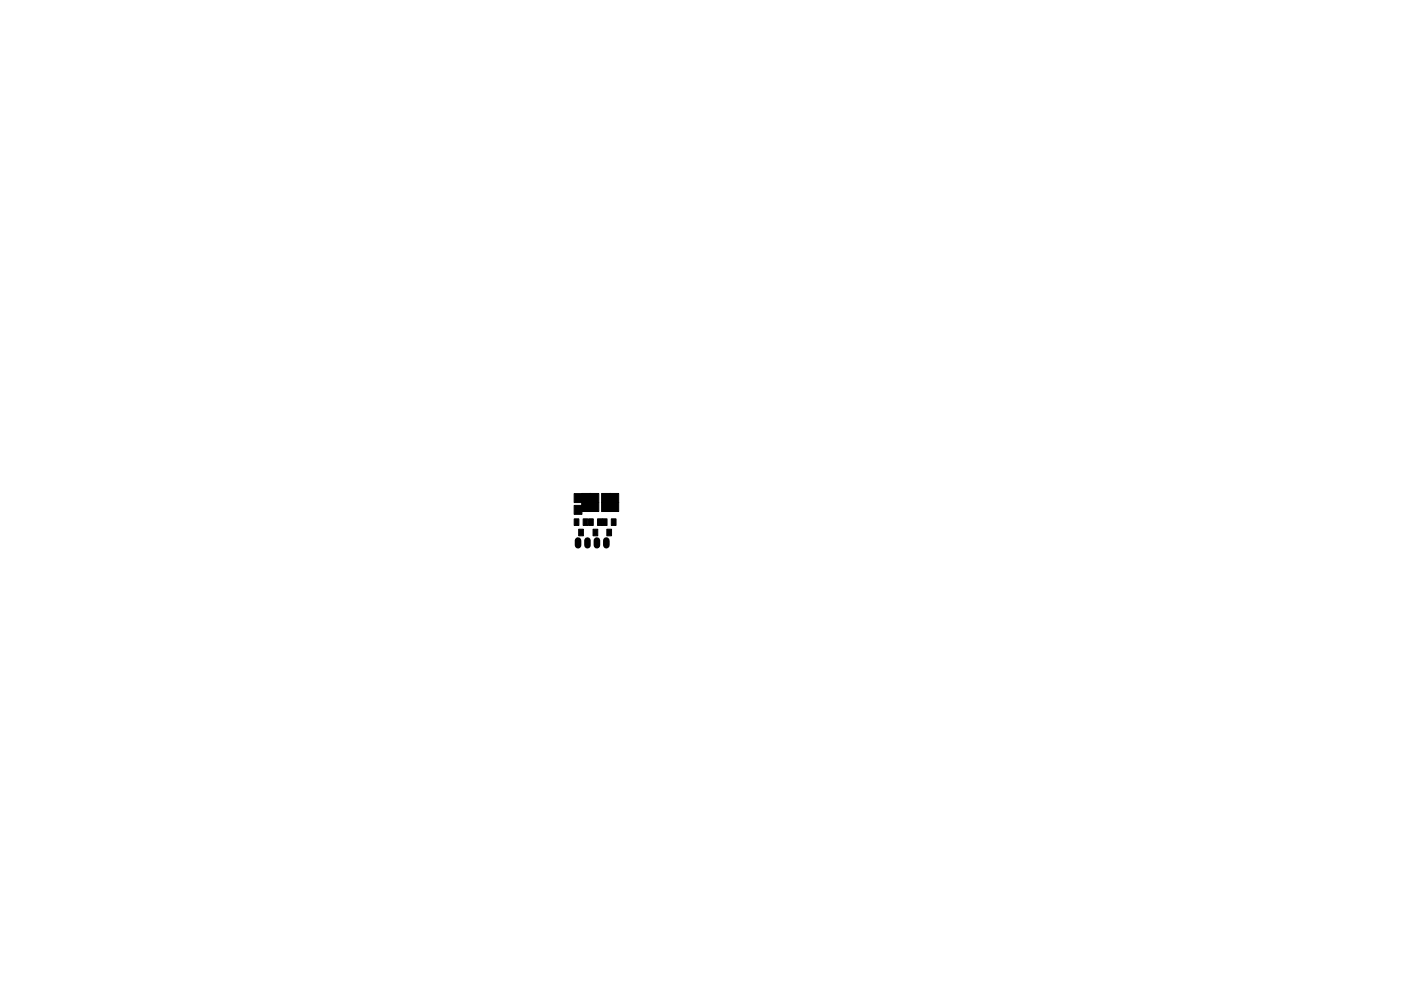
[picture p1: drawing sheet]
<svg xmlns="http://www.w3.org/2000/svg" width="297mm" height="210mm" viewBox="0 0 297 210" stroke-linecap="round" stroke-linejoin="round" font-family="sans-serif">
<path d="M122.6 114.7v1M124.6 114.7v1M126.6 114.7v1M128.6 114.7v1" fill="none" stroke="#000" stroke-width="1.4"/>
<g fill="#000" stroke="#000" stroke-width=".21">
<path d="M121.7 110.1h1v1.4h-1zM122.7 112.3h1v1.4h-1zM121.7 107.2h1.7v1.9h-1.7zM121.7 104.7h1.7v1.9h-1.7zM123.6 110.1h1v1.4h-1zM124.8 110.1h1v1.4h-1zM123.3 104.7h2v1.9h-2zM123.3 106.6h2v1.9h-2zM125.7 112.3h1v1.4h-1zM126.7 110.1h1v1.4h-1zM125 104.7h2v1.9h-2zM125 106.6h2v1.9h-2z"/>
<path d="M127.6 104.7h1.9v1.9h-1.9zM127.6 106.6h1.9v1.9h-1.9zM127.7 110.1h1v1.4h-1zM128.7 112.3h1v1.4h-1zM129.3 104.7h1.9v1.9h-1.9zM129.3 106.6h1.9v1.9h-1.9zM129.6 110.1h1v1.4h-1z"/>
</g>
</svg>
